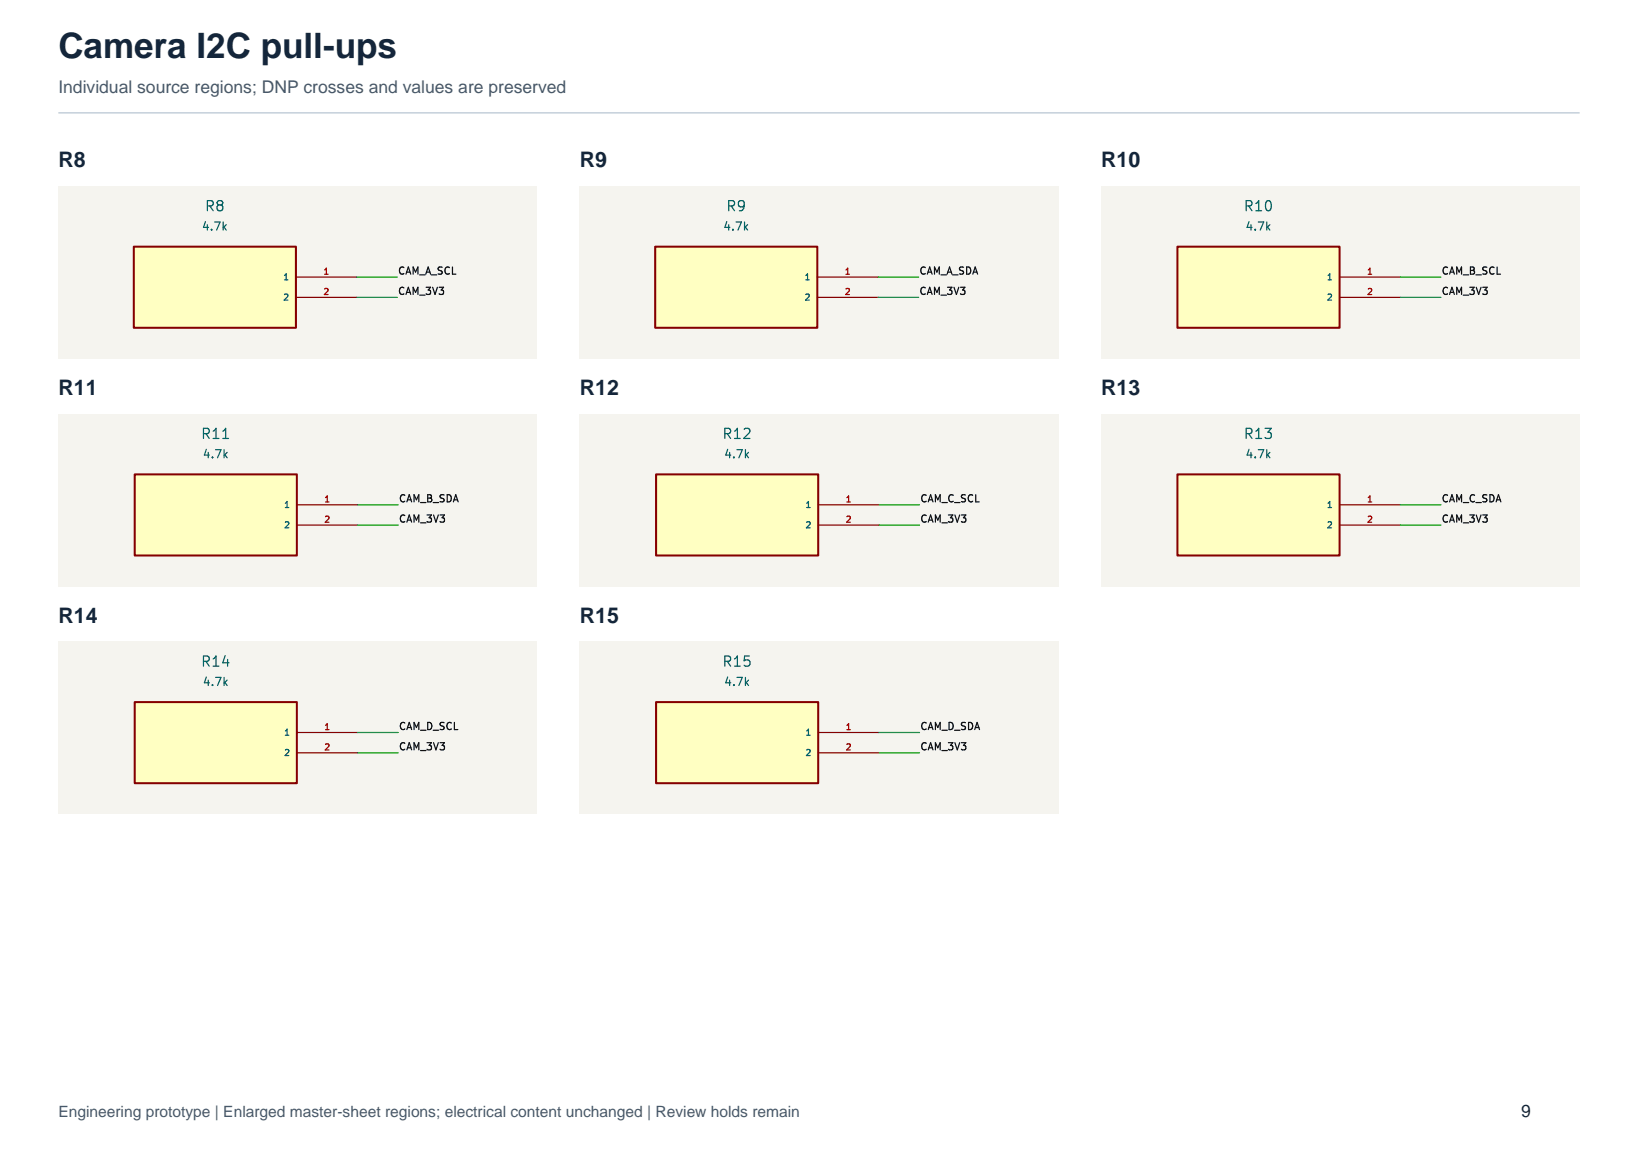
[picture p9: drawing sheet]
<svg xmlns="http://www.w3.org/2000/svg" width="297mm" height="210mm" viewBox="0 0 297 210" stroke-linecap="round" stroke-linejoin="round" font-family="sans-serif">
<defs><g id="words">
<text font-size="6.3" fill="#14263b" x="10.6" y="10.6">Camera I2C pull-ups</text>
<g font-size="3.9" fill="#14263b">
<text x="10.6" y="30.3">R8</text>
<text x="105.1" y="30.3">R9</text>
<text x="199.7" y="30.3">R10</text>
<text x="10.6" y="71.6">R11</text>
<text x="105.1" y="71.6">R12</text>
<text x="199.7" y="71.6">R13</text>
<text x="10.6" y="112.9">R14</text>
<text x="105.1" y="112.9">R15</text>
</g>
<text font-size="3.2" fill="#47596b" x="10.6" y="16.9">Individual source regions; DNP crosses and values are preserved</text>
<text font-size="3.2" fill="#14263b" x="275.9" y="202.5">9</text>
<text font-size="2.8" fill="#47596b" x="10.6" y="202.5">Engineering prototype | Enlarged master-sheet regions; electrical content unchanged | Review holds remain</text>
<g font-size="2.6" fill="#006464">
<text x="37" y="38.6">R8</text>
<text x="131.6" y="38.6">R9</text>
<text x="225.4" y="38.6">R10</text>
<text x="36.3" y="79.9">R11</text>
<text x="130.9" y="79.9">R12</text>
<text x="225.4" y="79.9">R13</text>
<text x="36.3" y="121.2">R14</text>
<text x="130.9" y="121.2">R15</text>
</g>
<text font-size="2.6" fill="#0f0f0f" x="75.5" y="52.3">I</text>
<g font-size="2" fill="#006464">
<text x="36.4" y="42.1">4.7k</text>
<text x="131" y="42.1">4.7k</text>
<text x="225.7" y="42.1">4.7k</text>
<text x="36.6" y="83.4">4.7k</text>
<text x="131.1" y="83.4">4.7k</text>
<text x="225.7" y="83.4">4.7k</text>
<text x="36.6" y="124.7">4.7k</text>
<text x="131.1" y="124.7">4.7k</text>
</g>
<g font-size="1.8" fill="#0f0f0f">
<text x="72" y="53.5">CAM_3V3</text>
<text x="72" y="49.9">CAM_A_SCL</text>
<text x="166.6" y="49.9">CAM_A_SDA</text>
<text x="166.6" y="53.5">CAM_3V3</text>
<text x="261.3" y="49.9">CAM_B_SCL</text>
<text x="261.3" y="53.5">CAM_3V3</text>
<text x="72.2" y="91.1">CAM_B_SDA</text>
<text x="72.2" y="94.8">CAM_3V3</text>
<text x="166.8" y="91.1">CAM_C_SCL</text>
<text x="166.8" y="94.8">CAM_3V3</text>
<text x="261.3" y="91.1">CAM_C_SDA</text>
<text x="261.3" y="94.8">CAM_3V3</text>
<text x="72.2" y="132.4">CAM_D_SCL</text>
<text x="72.2" y="136.1">CAM_3V3</text>
<text x="166.8" y="132.4">CAM_D_SDA</text>
<text x="166.8" y="136.1">CAM_3V3</text>
</g>
<g font-size="1.5" fill="#006464">
<text x="51.1" y="51.1">1</text>
<text x="145.6" y="51.1">1</text>
<text x="240.3" y="51.1">1</text>
<text x="51.1" y="54.8">2</text>
<text x="145.6" y="54.8">2</text>
<text x="240.3" y="54.8">2</text>
<text x="51.2" y="92.4">1</text>
<text x="145.8" y="92.4">1</text>
<text x="240.3" y="92.4">1</text>
<text x="51.2" y="96.1">2</text>
<text x="145.8" y="96.1">2</text>
<text x="240.3" y="96.1">2</text>
<text x="51.2" y="133.7">1</text>
<text x="51.2" y="137.3">2</text>
<text x="145.8" y="133.7">1</text>
<text x="145.8" y="137.3">2</text>
</g>
<g font-size="1.5" fill="#a90000">
<text x="58.4" y="49.9">1</text>
<text x="58.4" y="53.5">2</text>
<text x="153" y="49.9">1</text>
<text x="153" y="53.5">2</text>
<text x="247.7" y="49.9">1</text>
<text x="247.7" y="53.5">2</text>
<text x="58.6" y="91.1">1</text>
<text x="58.6" y="94.8">2</text>
<text x="153.1" y="91.1">1</text>
<text x="153.1" y="94.8">2</text>
<text x="247.7" y="91.1">1</text>
<text x="247.7" y="94.8">2</text>
<text x="58.6" y="132.4">1</text>
<text x="58.6" y="136.1">2</text>
<text x="153.1" y="132.4">1</text>
<text x="153.1" y="136.1">2</text>
</g>
<g font-size="1.5" fill="#0f0f0f">
<text x="168.7" y="49.9">1</text>
<text x="168.7" y="53.5">2</text>
<text x="263.2" y="49.9">1</text>
<text x="263.2" y="53.5">2</text>
<text x="271.6" y="51.1">1</text>
<text x="168.9" y="91.1">1</text>
<text x="168.9" y="94.8">2</text>
<text x="263.4" y="91.1">1</text>
<text x="263.4" y="94.8">2</text>
</g>
</g></defs>
<path d="M10.6 20.5h275.9" fill="none" stroke="#b3c2cf" stroke-width=".21"/>
<path d="M10.5 33.8h86.9v31.2h-86.9z" fill="#f5f4ef" stroke="#f5f4ef" stroke-width=".18"/>
<path d="M24.3 44.7h29.4v14.7h-29.4z" fill="#ffffc2"/>
<path d="M24.3 44.7h29.4v14.7h-29.4z" fill="none" stroke="#840000" stroke-width=".37"/>
<path d="M53.7 50.2h11M53.7 53.9h11" fill="none" stroke="#840000" stroke-width=".22"/>
<path d="M40.6 41.1l.4 .6M41 40.7l-.5 .6M51.6 50.7h.6" fill="none" stroke="#006464" stroke-width=".22"/>
<path d="M64.7 53.9h7.3M64.7 50.2h7.3" fill="none" stroke="#009600" stroke-width=".22"/>
<path d="M105.1 33.8h86.9v31.2h-86.9z" fill="#f5f4ef" stroke="#f5f4ef" stroke-width=".18"/>
<path d="M118.8 44.7h29.4v14.7h-29.4z" fill="#ffffc2"/>
<path d="M118.8 44.7h29.4v14.7h-29.4z" fill="none" stroke="#840000" stroke-width=".37"/>
<path d="M148.2 50.2h11M148.2 53.9h11" fill="none" stroke="#840000" stroke-width=".22"/>
<path d="M135.2 41.1l.4 .6M135.6 40.7l-.6 .6M146.1 50.7h.7" fill="none" stroke="#006464" stroke-width=".22"/>
<path d="M159.2 53.9h7.4M159.2 50.2h7.4" fill="none" stroke="#009600" stroke-width=".22"/>
<path d="M199.6 33.8h86.9v31.2h-86.9z" fill="#f5f4ef" stroke="#f5f4ef" stroke-width=".18"/>
<path d="M213.5 44.7h29.4v14.7h-29.4z" fill="#ffffc2"/>
<path d="M213.5 44.7h29.4v14.7h-29.4z" fill="none" stroke="#840000" stroke-width=".37"/>
<path d="M242.9 50.2h11M242.9 53.9h11" fill="none" stroke="#840000" stroke-width=".22"/>
<path d="M229.9 41.1l.4 .6M230.3 40.7l-.6 .6M240.8 50.7h.7" fill="none" stroke="#006464" stroke-width=".22"/>
<path d="M253.9 53.9h7.4M253.9 50.2h7.4" fill="none" stroke="#009600" stroke-width=".22"/>
<path d="M10.5 75h86.9v31.3h-86.9z" fill="#f5f4ef" stroke="#f5f4ef" stroke-width=".18"/>
<path d="M24.4 86h29.4v14.7h-29.4z" fill="#ffffc2"/>
<path d="M24.4 86h29.4v14.7h-29.4z" fill="none" stroke="#840000" stroke-width=".37"/>
<path d="M53.8 91.5h11.1M53.8 95.2h11.1" fill="none" stroke="#840000" stroke-width=".22"/>
<path d="M40.4 79.5h1M40.8 82.4l.4 .6M41.2 82l-.6 .6M51.7 92h.7" fill="none" stroke="#006464" stroke-width=".22"/>
<path d="M64.9 95.2h7.3M64.9 91.5h7.3" fill="none" stroke="#009600" stroke-width=".22"/>
<path d="M105.1 75h86.9v31.3h-86.9z" fill="#f5f4ef" stroke="#f5f4ef" stroke-width=".18"/>
<path d="M119 86h29.4v14.7h-29.4z" fill="#ffffc2"/>
<path d="M119 86h29.4v14.7h-29.4z" fill="none" stroke="#840000" stroke-width=".37"/>
<path d="M148.4 91.5h11M148.4 95.2h11" fill="none" stroke="#840000" stroke-width=".22"/>
<path d="M135.3 82.4l.4 .6M135.7 82l-.5 .6M146.3 92h.6" fill="none" stroke="#006464" stroke-width=".22"/>
<path d="M159.4 95.2h7.4M159.4 91.5h7.4" fill="none" stroke="#009600" stroke-width=".22"/>
<path d="M199.6 75h86.9v31.3h-86.9z" fill="#f5f4ef" stroke="#f5f4ef" stroke-width=".18"/>
<path d="M213.5 86h29.4v14.7h-29.4z" fill="#ffffc2"/>
<path d="M213.5 86h29.4v14.7h-29.4z" fill="none" stroke="#840000" stroke-width=".37"/>
<path d="M242.9 91.5h11M242.9 95.2h11" fill="none" stroke="#840000" stroke-width=".22"/>
<path d="M229.9 82.4l.4 .6M230.3 82l-.6 .6M240.8 92h.7" fill="none" stroke="#006464" stroke-width=".22"/>
<path d="M253.9 95.2h7.4M253.9 91.5h7.4" fill="none" stroke="#009600" stroke-width=".22"/>
<path d="M10.5 116.3h86.9v31.3h-86.9z" fill="#f5f4ef" stroke="#f5f4ef" stroke-width=".18"/>
<path d="M24.4 127.3h29.4v14.7h-29.4z" fill="#ffffc2"/>
<path d="M24.4 127.3h29.4v14.7h-29.4z" fill="none" stroke="#840000" stroke-width=".37"/>
<path d="M53.8 132.8h11.1M53.8 136.5h11.1" fill="none" stroke="#840000" stroke-width=".22"/>
<path d="M40.8 123.7l.4 .6M41.2 123.3l-.6 .5M51.7 133.3h.7" fill="none" stroke="#006464" stroke-width=".22"/>
<path d="M64.9 136.5h7.3M64.9 132.8h7.3" fill="none" stroke="#009600" stroke-width=".22"/>
<path d="M105.1 116.3h86.9v31.3h-86.9z" fill="#f5f4ef" stroke="#f5f4ef" stroke-width=".18"/>
<path d="M119 127.3h29.4v14.7h-29.4z" fill="#ffffc2"/>
<path d="M119 127.3h29.4v14.7h-29.4z" fill="none" stroke="#840000" stroke-width=".37"/>
<path d="M148.4 132.8h11M148.4 136.5h11" fill="none" stroke="#840000" stroke-width=".22"/>
<path d="M135.3 123.7l.4 .6M135.7 123.3l-.5 .5M146.3 133.3h.6" fill="none" stroke="#006464" stroke-width=".22"/>
<path d="M159.4 136.5h7.4M159.4 132.8h7.4" fill="none" stroke="#009600" stroke-width=".22"/>
<use href="#words"/>
</svg>
